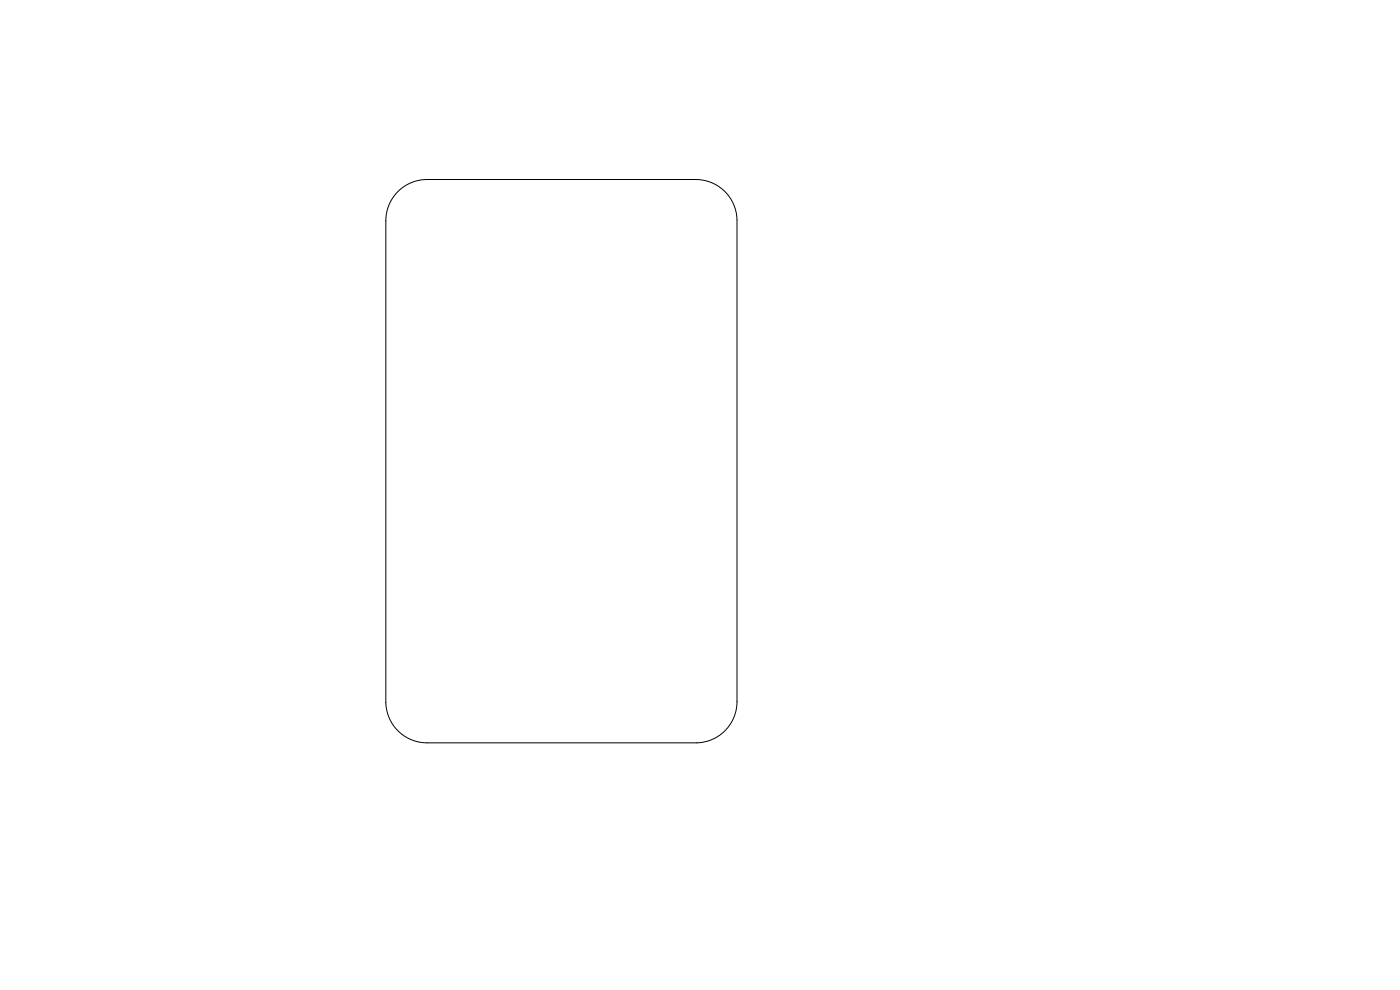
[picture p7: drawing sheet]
<svg xmlns="http://www.w3.org/2000/svg" width="297mm" height="210mm" viewBox="0 0 297 210" stroke-linecap="round" stroke-linejoin="round" font-family="sans-serif">
<path d="M147.8 157.6h-57.2a8.7 8.7 0 0 1-8.7-8.6v-102.1a8.7 8.7 0 0 1 8.5-8.8h57.2a8.7 8.7 0 0 1 8.8 8.6v102.1a8.7 8.7 0 0 1-8.6 8.8" fill="none" stroke="#000" stroke-width=".21"/>
</svg>
